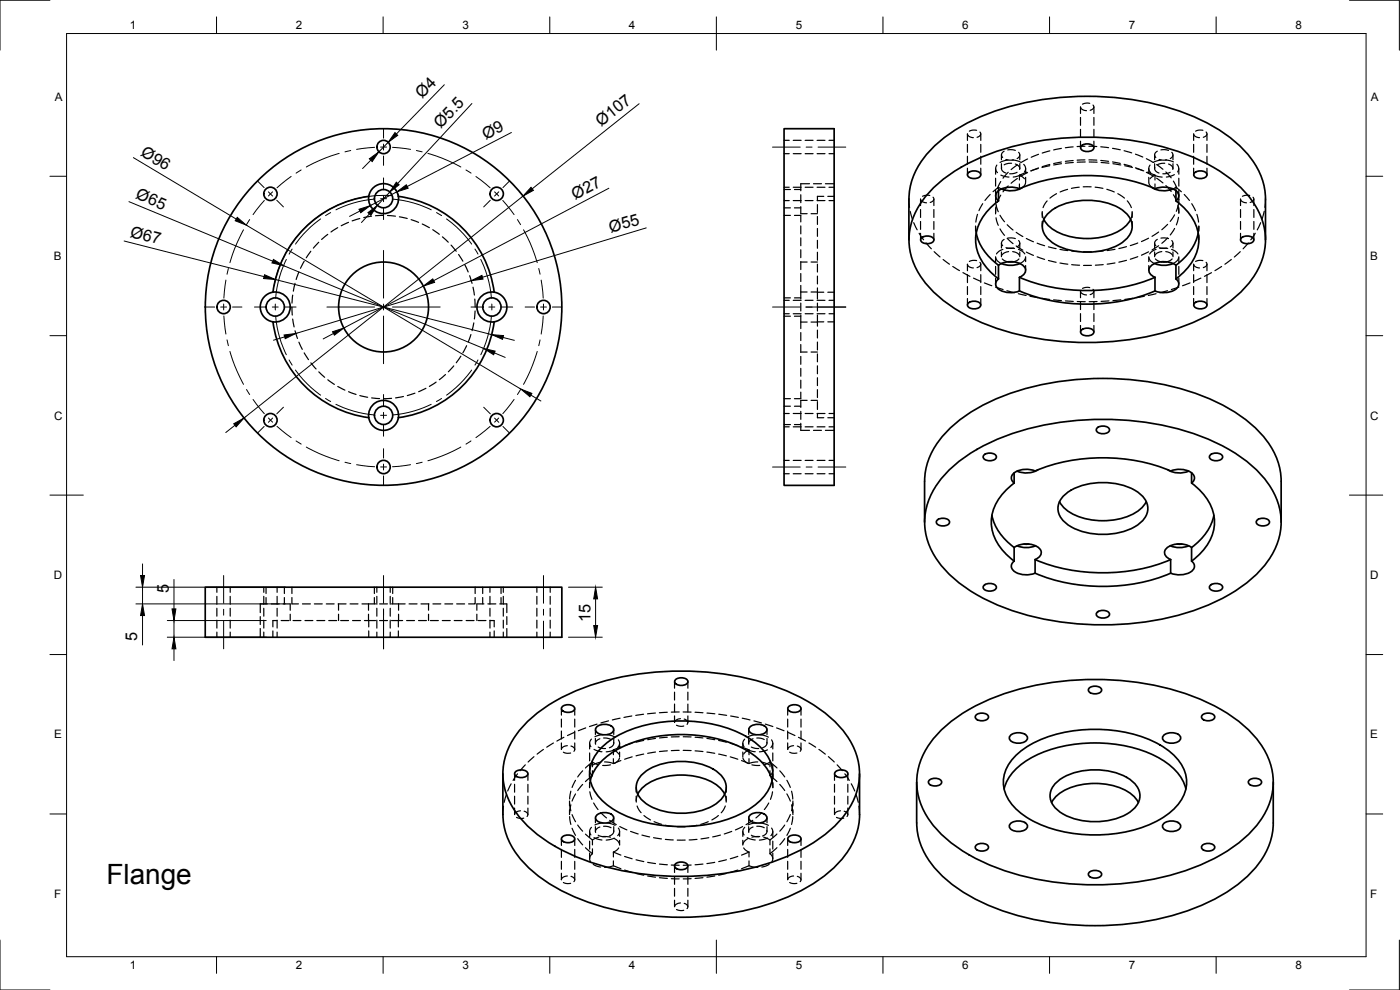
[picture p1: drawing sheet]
<svg xmlns="http://www.w3.org/2000/svg" width="420mm" height="297mm" viewBox="0 0 420 297" stroke-linecap="round" stroke-linejoin="round" font-family="sans-serif">
<defs><g id="words">
<text font-size="8.4" x="31.9" y="265.2">Flange</text>
<g font-size="4.9">
<text x="126.7" y="29.9" transform="rotate(-46 126.7 29.9)">Ø4</text>
<text x="132.3" y="38.7" transform="rotate(-47 132.3 38.7)">Ø5.5</text>
<text x="145.8" y="41.9" transform="rotate(-27 145.8 41.9)">Ø9</text>
<text x="180.4" y="38.1" transform="rotate(-39 180.4 38.1)">Ø107</text>
<text x="42" y="46.6" transform="rotate(31 42 46.6)">Ø96</text>
<text x="40.5" y="59.5" transform="rotate(23 40.5 59.5)">Ø65</text>
<text x="172.7" y="59.9" transform="rotate(-28 172.7 59.9)">Ø27</text>
<text x="38.9" y="71" transform="rotate(14 38.9 71)">Ø67</text>
<text x="183.4" y="69.9" transform="rotate(-17 183.4 69.9)">Ø55</text>
<text x="50.7" y="177.9" transform="rotate(-90 50.7 177.9)">5</text>
<text x="177.2" y="186.6" transform="rotate(-90 177.2 186.6)">15</text>
<text x="41.2" y="192.2" transform="rotate(-90 41.2 192.2)">5</text>
</g>
<g font-size="3.5">
<text x="39" y="8.8">1</text>
<text x="88.8" y="8.8">2</text>
<text x="138.8" y="8.8">3</text>
<text x="188.7" y="8.8">4</text>
<text x="238.8" y="8.8">5</text>
<text x="288.7" y="8.8">6</text>
<text x="338.8" y="8.8">7</text>
<text x="388.8" y="8.8">8</text>
<text x="16.4" y="30.2">A</text>
<text x="411.4" y="30.2">A</text>
<text x="16.2" y="78">B</text>
<text x="411.2" y="78">B</text>
<text x="16.2" y="125.9">C</text>
<text x="411.2" y="125.9">C</text>
<text x="16.2" y="173.7">D</text>
<text x="411.2" y="173.7">D</text>
<text x="16.2" y="221.6">E</text>
<text x="411.2" y="221.6">E</text>
<text x="16.2" y="269.4">F</text>
<text x="411.2" y="269.4">F</text>
<text x="39" y="290.8">1</text>
<text x="88.8" y="290.8">2</text>
<text x="138.8" y="290.8">3</text>
<text x="188.7" y="290.8">4</text>
<text x="238.8" y="290.8">5</text>
<text x="288.7" y="290.8">6</text>
<text x="338.8" y="290.8">7</text>
<text x="388.8" y="290.8">8</text>
</g>
</g></defs>
<!-- layer: Hidden -->
<g fill="none" stroke="#000" stroke-width=".36">
<path d="M293.1 39.1l-1.2-.1-1 .4M294.1 39.6a.99 .99 0 0 1 .1 1.1 .99 .99 0 0 1-1 .5M324.3 32.1v1.9M324.3 35.2v2.4M324.3 38.8v2.4M324.3 32.1a1.7 1.7 0 0 0 1.8 1.1M327 31l-.8-.1-1.3 .3M328 31.5a.97 .97 0 0 1 .1 1.1 .97 .97 0 0 1-.9 .5M328.3 32.1v1.9M328.3 35.2v2.4M328.3 38.8v2.4M361 39.1l-1.2-.1-1 .4"/>
<path d="M362 39.6a.98 .98 0 0 1 .1 1.1 .98 .98 0 0 1-1 .5M235.3 56.9h1.9M235.3 56.2h1.6M235.3 46.1h1.6M235.3 42.1h1.6M238.1 56.2h2.3M238.1 46.1h2.3M238.1 42.1h2.3M238.4 56.9h1.9M240.3 58.4v2.4M241.6 56.2h2.4M241.6 46.1h2.4"/>
<path d="M241.6 42.1h2.4M243 55.1h-2.7v2.1M244.1 55.1h2.4M245.2 56.2h2.4M245.2 46.1h2.4M245.2 42.1h2.4M247.2 58.9h-1.9v1.3M247.7 55.1h2.6M248.4 58.9h1.9M248.8 56.2h1.5M248.8 46.1h1.5M248.8 42.1h1.5"/>
<path d="M272.8 59.7l.2 2.5M276.3 59.7v2M276.3 59.8a1.7 1.7 0 0 0 1.8 1.1M279 58.7l-.8-.1-1.3 .3M280 59.2a.97 .97 0 0 1 .1 1 .97 .97 0 0 1-.9 .5M280.3 59.7v2M290.3 40.2a1.65 1.65 0 0 0 1.8 1.1M290.3 40.2v1.9M290.3 43.3v2.4M290.3 46.9v2.4M290.3 50.5v1.9M294.3 40.2v1.9"/>
<path d="M294.3 43.3v2.4M294.3 46.9v2.4M294.3 50.5v1.9M297.2 58.3l-1.6 1.8M298.8 50.6v1.7M298.8 53.5v2.3M298.8 57v1.7M298.8 59.7v1.5M299 57.7l-.2 2.4M299.2 49.5a1.65 1.65 0 0 0 .2 2.3M299.7 56.2l-1.7 1.3M299.7 56.2l.8 .5"/>
<path d="M299.7 56.2v1M300.3 54.5l-1 2.1M300.3 58.6l-1 2.1M300.4 52.5l2.4 .6M300.5 46.5v1.4M300.5 49.1v1.5M300.6 50.3a1.42 1.42 0 0 0 1.3 1.6M301.3 45.4a1.13 1.13 0 0 0-.4 1.9M301.9 47.8l2.3 .2M302.4 45l1.1-.1 1.2 .2M302.5 48l-2.4 .7M302.6 51.7l-1.6 1.8"/>
<path d="M302.6 55.8l-1.6 1.8M303.6 49h-1l-1.3 .5M303.8 48l2.4 .6M304.7 49.2a1.42 1.42 0 0 1 1.3 1.6M305.2 51.7l-1.2 .4h-1M305.3 49.5l-1.9 1.4M305.3 53.6l-1.9 1.4M305.7 45.7a1.11 1.11 0 0 1-.5 1.9M305.9 52.6l1.5 1M305.9 52.6v1.4M305.9 55.2v1.4M306 46.5v1.4"/>
<path d="M306 49.1v1.5M306.5 52.4l-2.4 .7M307.2 49.3a1.62 1.62 0 0 1 .2 2.3M307.8 54.8l-.2 .6-.8 .9M307.8 50.6v1.4M307.8 53.2v1.5M308.2 51.7l-2.3 .9M308.4 47.7l-2.1 1.1M308.4 51.8l-2.1 1.1M311.6 50.6l-2.3 .7M311.7 46.3l-2.2 .9M311.7 50.4l-2.2 .9"/>
<path d="M315 49.7l-2.3 .6M315.1 45.3l-2.3 .6M315.1 49.3l-2.3 .7M317.1 58.1l-2 1.3M318.5 44.5l-2.3 .5M318.5 48.6l-2.3 .5M318.6 49.1l-2.4 .4M320.4 56.8l-2.2 .8M322.1 44.1l-2.4 .2M322.1 48.2l-2.4 .2M322.1 48.8l-2.4 .2M323.9 56.2l-2.4 .3"/>
<path d="M324.3 42.4v1.9M325.1 56.1h2.4M325.6 43.9l-2.3 .1M325.6 48l-2.3 .1M325.7 48.6l-2.4 .1M326.8 43.9l2.4 .1M326.8 48l2.4 .1M326.9 48.6l2.4 .1M328.3 42.4v1.9M328.7 56.2l2.3 .3M330.3 44.1l2.4 .2M330.3 48.1l2.4 .3"/>
<path d="M330.5 48.8l2.3 .2M332.2 56.8l2.2 .8M333.9 44.5l2.3 .4M333.9 48.6l2.3 .4M334 49.1l2.4 .4M335.5 58.1l2 1.3M337.4 45.2l2.2 .7M337.4 49.3l2.2 .7M337.5 49.7l2.4 .6M340.8 46.3l2.2 .8M340.8 50.3l2.2 .9M341 50.6l2.3 .7"/>
<path d="M344 47.6l2.1 1.2 2.4-.8M344 51.7l2.1 1.1M344.4 51.7l2.2 .9M344.8 50.6v1.4M344.8 53.2v1.5M344.8 54.8l.1 .6 .9 .9M345.1 49.5a1.6 1.6 0 0 0 .2 2.3M346.4 52.5l2.4 .6M346.5 46.5v1.4M346.5 49.1v1.5M346.6 50.3a1.43 1.43 0 0 0 1.2 1.6M346.6 52.6l-1.5 1"/>
<path d="M346.6 52.6v1.4M346.6 55.2v1.4M347.1 49.4l1.9 1.4M347.1 53.5l1.9 1.4M347.3 45.4a1.11 1.11 0 0 0-.4 1.9M347.9 47.8l2.2 .2M348.4 45l1.1-.1 1.2 .2M349.6 49h-1l-1.3 .5M349.7 48l2.5 .6M349.9 51.6l1.6 1.8M349.9 55.7l1.6 1.8M350.7 49.2a1.42 1.42 0 0 1 1.3 1.6"/>
<path d="M351.2 51.7l-1.2 .4h-1M351.7 45.7a1.13 1.13 0 0 1-.5 1.9M352 46.5v1.4M352 49.1v1.5M352.1 54.3l1.1 2.2M352.1 58.4l1.1 2.1M352.4 52.4l-2.4 .7M352.9 56.2l1.6 1.3M352.9 56.2l-.9 .5M352.9 56.2v1M353.2 49.3a1.68 1.68 0 0 1 .2 2.3M353.5 57.6l.3 2.3"/>
<path d="M353.8 50.6v1.7M353.8 53.5v2.3M353.8 57v1.7M353.8 59.7v1.5M355.4 58.3l1.6 1.8M358.2 40.2v1.9M358.2 43.3v2.4M358.2 46.9v2.4M358.2 50.5v1.9M358.2 40.2a1.65 1.65 0 0 0 1.8 1.1M362.2 40.2v1.9M362.2 43.3v2.4"/>
<path d="M362.2 46.9v2.4M362.2 50.5v1.9M372.3 59.8a1.7 1.7 0 0 0 1.8 1.1M372.3 59.7v2M375.1 58.7l-.9-.1-1.3 .3M376 59.2a.98 .98 0 0 1 .1 1 .98 .98 0 0 1-.9 .5M376.3 59.7v2M379.8 59.7l-.2 2.5M91.3 78.4l-1.1 2.1M93.3 75.4l-1.4 2M95.7 72.7l-1.7 1.8M98.4 70.3l-1.9 1.5"/>
<path d="M101.3 68.3l-2 1.3M104.6 66.7l-2.2 1M108 65.6l-2.3 .7M111.5 64.9l-2.3 .4M115.1 64.6l-2.4 .1M116.3 64.7l2.4 .2M119.9 65.1l2.3 .5M123.4 65.9l2.2 .8M126.7 67.2l2.2 1.1M129.9 68.9l1.9 1.4M132.8 71.1l1.7 1.6M135.4 73.5l1.5 1.9"/>
<path d="M137.6 76.4l1.3 2M139.5 79.4l1 2.2M235.3 64.6h1.9M235.3 62.4h1.9M235.3 60.2h1.6M238.1 60.2h2.3M238.4 64.6h1.9v2M238.4 62.4h1.9M240.3 67.8v2.4M240.3 71.4v2.3M240.3 74.9v2.4M240.3 78.5v2.4"/>
<path d="M240.3 62v2.1h1.9M240.3 78.6h1.9M241.6 60.2h2.4M243.4 78.6h1.9M243.4 64.1h1.9M245.2 60.2h2.4M245.3 79.3v2.3M245.3 75.7v2.4M245.3 72.1v2.4M245.3 68.5v2.4M245.3 65v2.3M245.3 61.4v2.4"/>
<path d="M248.8 60.2h1.5M273.2 63.4l.6 2.3M274.2 66.8l1.1 2.1M275.8 70l1.4 2M276.3 62.9v2.3M276.3 66.4v2.4M276.3 70v2M277.9 72.9l1.6 1.8M280.3 62.9v2.3M280.3 66.4v2.4M280.3 70v2M280.4 75.5l1.7 1.6"/>
<path d="M283 77.9l1.9 1.4M285.9 80l2.1 1.2M290.3 79.3a1.65 1.65 0 0 0 1.8 1.1M290.3 79.3v1.9M292.8 67.8l.2 2.1M292.8 67.9v1.4M292.8 70.5v1.5M293.1 78.2l-1.2-.1-1 .4M293.4 64.3l-.5 2.3M294.1 78.7a.99 .99 0 0 1 .1 1.1 .99 .99 0 0 1-1 .5M294.3 79.3v1.9M294.9 61.1l-1.1 2.1"/>
<path d="M298.8 62.3v1.5M298.8 77v1.7M298.8 79.9v2.4M298.8 77.3l.6 1 1.1 .8M298.9 61.3l.7 2.2M298.9 65.3l.7 2.3M299 61.8l-.2 2.4M300.1 64.6l1.4 1.9M300.1 68.7l1.4 1.9M300.5 72.9v1.5M300.5 75.6v1.4M300.8 77.7l.5 .5 1.3 .4"/>
<path d="M301 74.8l-1.2 .6-.7 .8M301.3 71.8a1.15 1.15 0 0 0-.4 1.9M301.9 74.3l1.2 .2h1.1M302.1 74.5h2.4M302.3 67.4l1.7 1.6M302.3 71.5l1.7 1.6M302.4 71.4l2.3 .2M302.7 75.5l-1.4 .4-.6 .7M303.9 75.5l1.3 .4 .7 .7M305 69.7l2 1.3M305 73.8l2 1.3M305.6 74.8l1.1 .6 .9 .8"/>
<path d="M305.7 72.2a1.11 1.11 0 0 1-.5 1.9M305.8 77.7l-.6 .5-1.2 .4M306 72.9v1.5M306 75.6v1.4M307.8 77.3l-.6 1-1.1 .8M307.8 77v1.5M307.8 79.7v1.4M308 71.6l2.2 .9M308 75.6l2.2 1M311.3 73l2.2 .7M311.3 77.1l2.2 .7M312.8 63.8v1.4"/>
<path d="M312.8 66.4v1.5M312.8 63.5l.1 1.2 .4 1.2M314.3 60.3l-1.3 2M314.6 74.1l2.3 .5M314.6 78.2l2.3 .5M318.1 74.8l2.4 .4M318.1 78.9l2.4 .4M321.6 75.3l2.4 .2M321.6 79.4l2.4 .2M325.2 75.5h2.4M327.6 79.6h-2.4M331.1 75.3l-2.4 .2"/>
<path d="M331.1 79.4l-2.4 .2M334.6 74.8l-2.3 .4M334.6 78.9l-2.3 .4M338.1 74l-2.3 .6M338.1 78.1l-2.3 .6M338.3 60.3l1.2 2M339.8 63.5l-.1 1.2-.4 1.1M339.8 63.8v1.4M339.8 66.4v1.5M341.5 72.9l-2.3 .8M341.5 77l-2.3 .8M344.7 71.5l-2.1 1"/>
<path d="M344.7 75.6l-2.1 1M344.8 77v1.5M344.8 79.7v1.4M344.8 77.3l.5 1 1.2 .8M346.5 72.9v1.5M346.5 75.6v1.4M346.8 77.7l.5 .5 1.3 .4M346.9 74.8l-1.1 .6-.8 .8M347.3 71.8a1.12 1.12 0 0 0-.4 1.9M347.7 69.6l-2 1.3M347.7 73.7l-2 1.3M347.9 74.3l1.1 .2h1.1"/>
<path d="M348.1 74.5h2.4M348.4 71.4l2.3 .2M348.7 75.5l-1.4 .4-.7 .7M349.9 75.5l1.3 .4 .7 .7M350.4 67.3l-1.7 1.6M350.4 71.4l-1.7 1.6M351.6 74.8l1.1 .6 .8 .8M351.7 72.2a1.13 1.13 0 0 1-.5 1.9M351.8 77.7l-.6 .5-1.2 .4M352 72.9v1.5M352 75.6v1.4M352.5 64.5l-1.3 1.9"/>
<path d="M352.5 68.5l-1.3 2M353.5 61.7l.3 2.3M353.7 61.1l-.7 2.3M353.7 65.2l-.7 2.3M353.7 77.3l-.5 1-1.2 .8M353.8 62.3v1.5M353.8 77v1.7M353.8 79.9v2.4M357.7 61.1l1.1 2.1M358.2 79.3v1.9M358.2 79.3a1.65 1.65 0 0 0 1.8 1.1M359.2 64.3l.5 2.3"/>
<path d="M359.8 67.8l-.2 2.1M359.8 67.9v1.4M359.8 70.5v1.5M361 78.2l-1.2-.1-1 .4M362 78.7a.98 .98 0 0 1 .1 1.1 .98 .98 0 0 1-1 .5M362.2 79.3v1.9M366.6 80l-2 1.2M369.5 77.9l-1.9 1.4M372.2 75.5l-1.8 1.6M372.3 62.9v2.3M372.3 66.4v2.4M372.3 70v2"/>
<path d="M374.6 72.9l-1.5 1.8M376.3 62.9v2.3M376.3 66.4v2.4M376.3 70v2M376.7 70l-1.3 2M378.4 66.8l-1.1 2.2M379.4 63.4l-.6 2.3M87.6 92.1l.1 2.4M87.8 88.5l-.2 2.4M87.8 95.7l.5 2.4M88.5 85l-.5 2.4M88.5 99.3l.8 2.2"/>
<path d="M89.7 81.6l-.8 2.3M140.9 82.7l.8 2.3M142 86.2l.4 2.3M142.2 96.9l-.5 2.3M142.5 89.7l.1 2.4M142.6 93.3l-.2 2.4M235.3 94.9h1.9M235.3 89.4h1.9M235.3 94.1h1.6M235.3 90.1h1.6M238.1 94.1h2.3M238.1 90.1h2.3"/>
<path d="M238.4 94.9h1.9M238.4 89.4h1.9M240.3 96.6v2M240.3 99.8v2.4M240.3 82.1v2.4M240.3 85.6v2M240.3 94.5v2.1M240.3 90.9v2.4M240.3 87.6v2.1M240.3 87.6h1.9M240.3 96.6h1.9M241.6 94.1h2.4"/>
<path d="M241.6 90.1h2.4M243.4 87.6h1.9M243.4 96.6h1.9M245.2 94.1h2.4M245.2 90.1h2.4M245.3 99v2.4M245.3 82.8v2.4M245.3 87.7v2M245.3 90.9v2.4M245.3 94.5v2.1M245.3 86.4v1.3M245.3 96.6v1.3"/>
<path d="M245.3 87.7h1.9M245.3 96.6h1.9M248.4 87.7h1.9M248.4 96.6h1.9M248.8 94.1h1.5M248.8 90.1h1.5M289 81.8l2.1 1.1M290.3 82.4v2.4M290.3 86v2.4M290.3 89.6v1.9M292.2 83.4l2.1 1M294.3 82.4v2.4"/>
<path d="M294.3 86v2.4M294.3 89.6v1.9M295.4 84.9l2.2 .8M298.8 86.1l2.2 .8M298.8 83.5v1.7M302.2 87.2l2.3 .6M305.6 88.1l2.4 .6M309.1 88.9l2.4 .4M312.6 89.5l2.4 .3M316.2 90l2.4 .2M319.7 90.3l2.4 .1M323.3 90.5h2.4"/>
<path d="M324.3 87.4v1.9M324.3 90.5v2.4M324.3 94.1v2.4M324.3 97.6v2M324.3 87.4a1.72 1.72 0 0 0 1.8 1.1M327 86.3l-.8-.1-1.3 .3M328 86.8a.97 .97 0 0 1 .1 1.1 .97 .97 0 0 1-.9 .5M328.3 87.4v1.9M328.3 90.5v2.4M328.3 94.1v2.4M328.3 97.6v2M329.2 90.5h-2.3"/>
<path d="M332.8 90.3l-2.3 .1M336.4 90l-2.4 .2M339.9 89.5l-2.3 .3M343.5 88.9l-2.4 .4M346.9 88.1l-2.3 .6M350.4 87.2l-2.3 .6M353.8 83.5v1.7M353.8 86.1l-2.3 .8M357.1 84.9l-2.2 .8M358.2 82.4v2.4M358.2 86v2.4M358.2 89.6v1.9"/>
<path d="M360.4 83.4l-2.2 1M362.2 82.4v2.4M362.2 86v2.4M362.2 89.6v1.9M363.6 81.8l-2.1 1.1M89.7 102.7l1 2.1M91.3 105.9l1.3 2M93.3 108.9l1.5 1.8M95.7 111.6l1.7 1.6M98.4 113.9l2 1.4M101.4 116l2.1 1.1M104.6 117.5l2.2 .8"/>
<path d="M108 118.7l2.3 .5M111.5 119.4l2.4 .2M117.5 119.5l-2.4 .1M121.1 119l-2.4 .4M124.5 118l-2.3 .7M127.8 116.5l-2.2 1M130.9 114.6l-2 1.3M133.7 112.4l-1.9 1.5M136.2 109.8l-1.6 1.8M138.3 106.9l-1.4 1.9M140 103.7l-1.1 2.2M141.3 100.4l-.8 2.2"/>
<path d="M235.3 119.6h1.9M240.3 103.4v2.4M240.3 106.9v2.4M240.3 110.5v2.4M240.3 114.1v2.4M240.3 117.7v1.9h-1.9M240.3 105.6h1.9M243.4 105.6h1.9M245.3 116.9v2.4M245.3 113.3v2.4M245.3 109.8v2.3M245.3 106.2v2.4"/>
<path d="M245.3 102.6v2.4M235.3 127.4h1.9M235.3 121.9h1.9M235.3 138.1h1.6M235.3 128.1h1.6M235.3 124.1h1.6M238.1 138.1h2.3M238.1 128.1h2.3M238.1 124.1h2.3M238.4 127.4h1.9M238.4 121.9h1.9M240.3 127v2.1h2.7"/>
<path d="M240.3 123.4v2.4M241.6 138.1h2.4M241.6 128.1h2.4M241.6 124.1h2.4M242.2 120.1h-1.9v2.1M243.4 120.1h1.9M244.1 129.1h2.4M245.2 138.1h2.4M245.2 128.1h2.4M245.2 124.1h2.4M245.3 124v1.3h1.9M245.3 120.5v2.4"/>
<path d="M247.7 129.1h2.6M248.4 125.3h1.9M248.8 138.1h1.5M248.8 128.1h1.5M248.8 124.1h1.5M235.3 142.1h1.6M238.1 142.1h2.3M241.6 142.1h2.4M245.2 142.1h2.4M248.8 142.1h1.5M65.1 176.2v1.5M65.1 178.9v2.4"/>
<path d="M69.1 176.2v1.5M69.1 178.9v2.4M79.2 176.2v1.5M79.2 178.9v2.4M79.8 176.2v1.9M79.8 179.3v1.9M83.2 176.2v1.5M83.2 178.9v2.4M85.3 176.2v1.9M85.3 179.3v1.9M87.6 179.3v1.9h2M87.6 176.2v1.9"/>
<path d="M112.4 176.2v1.9M112.4 179.3v1.9M113.1 176.2v1.5M113.1 178.9v2.4M117.1 176.2v1.5M117.1 178.9v2.4M117.9 176.2v1.9M117.9 179.3v1.9M142.6 179.3v1.9h-2M142.6 176.2v1.9M144.9 176.2v1.9M144.9 179.3v1.9"/>
<path d="M147 176.2v1.5M147 178.9v2.4M150.4 176.2v1.9M150.4 179.3v1.9M151 176.2v1.5M151 178.9v2.4M161.1 176.2v1.5M161.1 178.9v2.4M165.1 176.2v1.5M165.1 178.9v2.4M65.1 182.5v2.4M65.1 186.1v2.4"/>
<path d="M65.1 189.7v1.5M69.1 182.5v2.4M69.1 186.1v2.4M69.1 189.7v1.5M78.1 185v2.4M78.1 188.6v2.6M79.2 182.5v2.4M79.2 186.1v2.4M79.2 189.7v1.5M80.2 181.2h-2.1v2.6M81.4 181.2h2.4M81.9 189.3v1.9"/>
<path d="M83.2 182.5v2.4M83.2 186.1v2.4M83.2 189.7v1.5M83.2 186.2h-1.3v1.9M84.4 186.2h2.3M85 181.2h2.1v1.9M87.1 184.3v1.9M87.9 186.2h2.4M90.8 181.2h2.4M91.5 186.2h2.4M94.3 181.2h2.4M95.1 186.2h2.4"/>
<path d="M97.9 181.2h2.4M98.7 186.2h2.3M101.5 181.2h2.4M101.6 181.2v1.9M101.6 184.3v1.9M102.2 186.2h2.4M105.1 181.2h2.3M105.8 186.2h2.4M108.6 181.2h2M109.4 186.2h1.3M110.6 181.2h2.1M110.6 181.2v1.9"/>
<path d="M110.6 184.3v1.9M110.7 186.2h2M110.7 186.2v1.9M110.7 189.3v1.9M113.1 182.5v2.4M113.1 186.1v2.4M113.1 189.7v1.5M113.9 181.2h2.4M113.9 186.2h2.4M117.1 182.5v2.4M117.1 186.1v2.4M117.1 189.7v1.5"/>
<path d="M117.5 181.2h2.1M117.5 186.2h2M119.5 186.2h1.3M119.5 186.2v1.9M119.5 189.3v1.9M119.6 181.2h2M119.6 181.2v1.9M119.6 184.3v1.9M122 186.2h2.4M122.8 181.2h2.4M125.6 186.2h2.4M126.3 181.2h2.4"/>
<path d="M128.6 181.2v1.9M128.6 184.3v1.9M129.2 186.2h2.4M129.9 181.2h2.4M132.7 186.2h2.4M133.5 181.2h2.4M136.3 186.2h2.4M137.1 181.2h2.3M139.9 186.2h2.4M143.1 184.3v1.9M143.5 186.2h2.3M145.2 181.2h-2.1v1.9"/>
<path d="M146.4 181.2h2.4M147 186.2h1.3v1.9M147 182.5v2.4M147 186.1v2.4M147 189.7v1.5M148.3 189.3v1.9M150 181.2h2.1v2.6M151 182.5v2.4M151 186.1v2.4M151 189.7v1.5M152.1 185v2.4M152.1 188.6v2.6"/>
<path d="M161.1 182.5v2.4M161.1 186.1v2.4M161.1 189.7v1.5M165.1 182.5v2.4M165.1 186.1v2.4M165.1 189.7v1.5M168.5 212.6v2M168.5 215.8v2.4M168.5 219.3v2.4M172.5 219.7l-2.2 1M172.5 212.6v2M172.5 215.8v2.4"/>
<path d="M172.5 219.3v2.4M175.8 218.4l-2.2 .9M178.7 218.9v1.5M179.2 217.3l-2.3 .7M182.6 216.3l-2.3 .6M184.2 218.9v1.5M186.1 215.5l-2.3 .5M189.6 214.8l-2.3 .5M193.1 214.3l-2.3 .3M196.7 213.9l-2.4 .3M200.3 213.7l-2.4 .2M202.4 204.5v2"/>
<path d="M202.4 207.7v2.3M202.4 211.3v2.3M202.4 214.8v2M203 217.6l1.4 .3 .8-.1M203.8 213.6l-2.3 .1M204.2 215.6a1.77 1.77 0 0 0-1.8 1.1M205 213.6l2.4 .1M205.3 215.8a.97 .97 0 0 1 1 .5 .97 .97 0 0 1-.1 1M206.4 204.5v2M206.4 207.7v2.3M206.4 211.3v2.3M206.4 214.8v2"/>
<path d="M208.6 213.7l2.4 .2M212.2 213.9l2.3 .3M215.7 214.3l2.4 .3M219.3 214.8l2.3 .5M222.8 215.5l2.3 .5M224.7 218.9v1.5M226.3 216.3l2.2 .6M229.7 217.3l2.2 .7M230.2 218.9v1.5M233.1 218.4l2.2 .9M236.4 219.7l2.2 1M236.4 212.6v2"/>
<path d="M236.4 215.8v2.4M236.4 219.3v2.4M240.4 212.6v2M240.4 215.8v2.4M240.4 219.3v2.4M151.9 238.4l-.6 2.3M153.4 235.2l-1 2.1M154.4 232.2v1.9M154.4 235.3v2.4M154.4 238.9v2.4M155.3 232.2l-1.3 2M157.6 229.5l-1.5 1.8"/>
<path d="M158.4 232.2v1.9M158.4 235.3v2.4M158.4 238.9v2.4M160.3 227l-1.8 1.6M163.1 224.9l-1.9 1.4M166.1 222.9l-2 1.3M168.5 222.9v2M169.1 225.7l1 .3 1.2-.1M169.2 221.2l-2.1 1.1M170.3 223.7a1.7 1.7 0 0 0-1.8 1.1M171.3 237.4l-.3 2.3M171.4 223.8a.99 .99 0 0 1 .9 .6 .99 .99 0 0 1-.1 1"/>
<path d="M172.5 222.9v2M172.7 238.2l-1 2.2M172.7 234.1l-1 2.2M174.9 235.4l-1.5 1.8M174.9 231.3l-1.5 1.8M176.9 232.2v1.4M176.9 234.8v1.4M177 223v1.7M177 225.9v2.4M177 229.5v1.7M177 237.6l.7 2.2M177.2 234.2l-.3 2.2"/>
<path d="M177.2 230.3a1.74 1.74 0 0 0 .6 2.4M177.5 221.8a1.62 1.62 0 0 0-.2 2.2M177.8 232.7l-2.1 1.8M177.8 228.6l-2.1 1.8M177.8 228.6l1.9 .9M177.8 228.6v1.5M177.8 231.3v1.4M178.3 224.8l2.4 .8M178.7 221.6v1.4M179.5 224.1l1.2 .4 1 .1M180 221.7a1.47 1.47 0 0 0-1.2 1.6M180.3 228.7l-2.3 .8"/>
<path d="M181 220.4l-2.5 .6M181.1 221.4l1.1 .1 1.2 .4M181.4 228.6l2.7 .5M182.2 220.5l2.4 .7M183.2 229.5l-2.3 .2M184.1 225l.9 .5 .7 .8M184.1 225v1.4M184.1 227.6v1.5M184.1 222.7a1.46 1.46 0 0 1-1.2 1.7M184.2 221.6v1.4M184.4 225l-2.5 .6M185.6 222a1.62 1.62 0 0 1-.2 2.3"/>
<path d="M185.9 227.4l-.5 1-1.1 .7M185.9 223v1.5M185.9 225.6v1.5M186.3 228.2l-2.2 .9M186.3 224.1l-2.2 .9M189.7 227.1l-2.2 .7M189.7 223l-2.2 .7M190.9 236.2v1.5M190.9 238.9v1.4M191.4 238.3l-.4 1.2-.1 1.2M193.2 226.3l-2.3 .5M193.2 222.2l-2.3 .5"/>
<path d="M196.7 225.6l-2.3 .4M196.7 221.6l-2.3 .3M200.3 225.3l-2.4 .2M200.3 221.2l-2.4 .2M203.8 225.1l-2.3 .1M203.8 221.1h-2.3M205 225.1l2.4 .1M205 221.1h2.4M208.6 225.3l2.4 .2M208.6 221.2l2.4 .2M212.2 225.6l2.3 .4M212.2 221.6l2.3 .3"/>
<path d="M215.7 226.3l2.3 .5M215.7 222.2l2.3 .5M217.5 238.3l.4 1.2v1.2M218 236.2v1.5M218 238.9v1.4M219.2 227.1l2.2 .7M219.2 223l2.2 .7M222.5 228.2l2.3 .9M222.5 224.1l2.3 .9M222.9 223v1.5M222.9 225.6v1.5M222.9 227.4l.6 1 1 .7"/>
<path d="M223.5 221.8a1.6 1.6 0 0 0-.2 2.2M224.2 224.8l2.5 .8M224.7 221.6v1.4M224.8 225l-.9 .5-.7 .8M224.8 225v1.4M224.8 227.6v1.5M225.5 224.1l1.2 .4 1 .1M225.7 229.5l2.3 .2M226 221.7a1.47 1.47 0 0 0-1.3 1.6M226.9 220.4l-2.4 .6M227.1 221.4l1 .1 1.3 .4M227.4 228.6l-2.6 .5"/>
<path d="M228.2 220.5l2.4 .7M228.6 228.7l2.2 .8M230.1 222.7a1.46 1.46 0 0 1-1.2 1.7M230.2 221.6v1.4M230.3 225l-2.4 .6M231.1 228.6l2.1 1.8M231.1 232.7l2.1 1.8M231.1 228.6l-1.9 .9M231.1 228.6v1.5M231.1 231.3v1.4M231.6 222a1.65 1.65 0 0 1-.2 2.3M231.7 230.3a1.76 1.76 0 0 1-.6 2.4"/>
<path d="M231.7 234.2l.2 2.2M231.8 237.6l-.6 2.2M231.9 223v1.7M231.9 225.9v2.4M231.9 229.5v1.7M231.9 232.2v1.4M231.9 234.8v1.4M234 231.3l1.5 1.8M234 235.4l1.5 1.8M236.2 234.1l1 2.1M236.2 238.2l1 2.2M236.4 222.9v2"/>
<path d="M237 225.7l1 .3 1.2-.1M237.6 237.4l.3 2.3M238.2 223.7a1.65 1.65 0 0 0-1.8 1.1M239.3 223.8a.98 .98 0 0 1 .9 .6 .98 .98 0 0 1-.1 1M239.6 221.2l2.1 1.1M240.4 222.9v2M242.8 222.9l2 1.3M245.8 224.9l1.9 1.4M248.6 227l1.8 1.6M250.4 232.2v1.9M250.4 235.3v2.4M250.4 238.9v2.4"/>
<path d="M251.2 229.5l1.6 1.7M253.5 232.2l1.4 2M254.4 232.2v1.9M254.4 235.3v2.4M254.4 238.9v2.4M255.5 235.2l1 2.1M256.9 238.4l.7 2.3M151.1 241.9l-.2 2.5M154.4 242.5v1.9M155 245.2l1.4 .4 .8-.1M156.2 243.3a1.7 1.7 0 0 0-1.8 1.1M157.3 243.4a.98 .98 0 0 1 1 .5 .98 .98 0 0 1-.1 1.1"/>
<path d="M158.4 242.5v1.9M168.5 251.7v2M168.5 254.9v2.3M168.5 258.4v2.4M170.9 240.3v1.5M170.9 243v1.4M171 245l.3 2.4M171 240.9l.3 2.4M171.3 241.5l-.3 2.3M171.7 248.5l1 2.1M171.7 244.4l1 2.2M172.5 251.7v2"/>
<path d="M172.5 254.9v2.3M172.5 258.4v2.4M173.4 251.6l1.5 1.9M173.4 247.6l1.5 1.8M175.7 254.3l2.1 1.8M175.7 250.3l2.1 1.7M177 249.5v1.7M177 252.4v2.4M177 256v1.7M177.5 248.2a1.65 1.65 0 0 0-.2 2.3M177.8 256.1a1.74 1.74 0 0 0-.6 2.4M177.8 252v1.5"/>
<path d="M177.8 254.7v1.4M178 259.3l2.3 .8M178.2 240.9l1.3 2M178.3 251.3l2.4 .7M178.7 245.4v1.5M178.7 248v1.5M179.5 250.6l1.2 .4 1 .1M179.7 251.2l-1.9 .8M180 248.1a1.46 1.46 0 0 0-1.2 1.7M180.3 243.8l1.7 1.6M180.8 251l2.4 .2M181 246.9l-2.5 .6"/>
<path d="M181.1 247.9l1.5 .1 .8 .4M182.2 246.9l2.4 .7M183 246.1l2 1.3M184.1 259.8l2.2 .9M184.1 255.7l2.2 .9M184.1 259.8l-2.6 .5M184.1 255.7v1.4M184.1 258.3v1.5M184.1 249.2a1.46 1.46 0 0 1-1.2 1.6M184.2 245.4v1.5M184.2 248v1.5M184.3 251.6l1.1 .7 .5 1"/>
<path d="M184.4 251.5l-2.5 .6M185.6 248.5a1.6 1.6 0 0 1-.2 2.2M185.7 254.4l-.7 .8-.9 .5M185.9 249.5v1.4M185.9 252.1v1.5M186 248l2.2 1M187.5 257l2.2 .7M189.3 249.5l2.2 .7M190.9 258l2.3 .5M191.2 241.8l1.2 2M192.7 250.6l2.3 .5M193.3 244.7l1.9 1.3"/>
<path d="M194.4 258.7l2.3 .4M196.1 251.3l2.4 .4M196.3 246.5l2.2 .8M197.9 259.3l2.4 .2M199.7 251.8l2.4 .2M199.7 247.6l2.4 .4M201.5 259.6h2.3M202.4 259.8v2M203.2 252.1h2.4M203.2 248.1h2.4M206.4 259.8v2M207.4 259.6h-2.4"/>
<path d="M209.2 247.6l-2.4 .4M209.2 251.8l-2.4 .2M211 259.3l-2.4 .2M212.6 246.5l-2.3 .8M212.7 251.3l-2.3 .4M214.5 258.7l-2.3 .4M215.6 244.7l-2 1.3M216.2 250.6l-2.3 .5M217.7 241.8l-1.2 2.1M218 258l-2.3 .5M219.6 249.5l-2.2 .7M221.4 256.9l-2.2 .8"/>
<path d="M222.9 248l-2.2 1M222.9 249.5v1.4M222.9 252.1v1.5M223.2 254.4l.7 .8 .9 .5M223.5 248.2a1.62 1.62 0 0 0-.2 2.3M224.2 251.3l2.5 .7M224.5 251.6l-1 .7-.6 1M224.7 245.4v1.5M224.7 248v1.5M224.8 259.8l-2.3 .9M224.8 255.7l-2.3 .9M224.8 259.8l2.6 .5"/>
<path d="M224.8 255.7v1.4M224.8 258.3v1.5M225.5 250.6l1.2 .4 1 .1M225.9 246.1l-2 1.3M226 248.1a1.46 1.46 0 0 0-1.3 1.7M226.9 246.9l-2.4 .6M227.1 247.9l1.5 .1 .8 .4M228 251l-2.3 .2M228.2 246.9l2.4 .7M228.6 243.8l-1.7 1.6M229.2 251.2l1.9 .8M230.1 249.2a1.46 1.46 0 0 1-1.2 1.6"/>
<path d="M230.2 245.4v1.5M230.2 248v1.5M230.3 251.5l-2.4 .6M230.7 240.9l-1.3 2M230.8 259.3l-2.2 .8M231.1 256.1a1.74 1.74 0 0 1 .6 2.4M231.1 252v1.5M231.1 254.7v1.4M231.6 248.5a1.63 1.63 0 0 1-.2 2.2M231.9 249.5v1.7M231.9 252.4v2.4M231.9 256v1.7"/>
<path d="M233.2 250.2l-2.1 1.8M233.2 254.3l-2.1 1.8M235.5 247.6l-1.5 1.8M235.5 251.6l-1.5 1.9M236.4 251.7v2M236.4 254.9v2.3M236.4 258.4v2.4M237.2 244.4l-1 2.2M237.2 248.5l-1 2.1M237.6 241.5l.3 2.3M237.9 240.9l-.3 2.4M237.9 245l-.3 2.4"/>
<path d="M238 240.3v1.5M238 243v1.4M240.4 251.7v2M240.4 254.9v2.3M240.4 258.4v2.4M250.4 242.5v1.9M251 245.2l1.4 .4 .8-.1M252.2 243.3a1.7 1.7 0 0 0-1.7 1.1M253.3 243.4a.97 .97 0 0 1 1 .5 .97 .97 0 0 1-.1 1.1M254.4 242.5v1.9M257.8 241.9l.2 2.5M168.5 262v1.9a1.7 1.7 0 0 1 1.8-1.1"/>
<path d="M169.1 264.8l1 .3 1.2-.1M171.4 262.9a.99 .99 0 0 1 .9 .6 .99 .99 0 0 1-.1 1M172.5 262v2M187.5 261.1l2.2 .7M190.9 262.1l2.3 .5M194.4 262.8l2.3 .4M197.9 263.3l2.4 .3M201.5 263.6l2.3 .1M202.4 270.1v1.9a1.75 1.75 0 0 1 1.8-1.1M202.4 263v2.3M202.4 266.5v2.4M203 272.9l1.4 .3 .8-.1"/>
<path d="M205.3 271a.97 .97 0 0 1 1 .5 .97 .97 0 0 1-.1 1.1M206.4 263v2.3M206.4 266.5v2.4M206.4 270.1v2M207.4 263.6l-2.4 .1M211 263.3l-2.4 .3M214.5 262.8l-2.3 .4M218 262.1l-2.3 .5M221.4 261.1l-2.2 .7M236.4 262v1.9a1.65 1.65 0 0 1 1.8-1.1M237 264.8l1 .3 1.2-.1M239.3 262.9a.98 .98 0 0 1 .9 .6 .98 .98 0 0 1-.1 1"/>
<path d="M240.4 262v2"/>
</g>
<!-- layer: Visible -->
<g fill="none" stroke="#000" stroke-width=".51">
<path d="M235.3 38.6h15v107h-15zM110.7 58.9a33.5 33.5 0 0 0-28.8 28.8M119.6 58.9a33.5 33.5 0 0 1 28.7 28.8M279.8 56.7a55 55 0 0 1 26.4-13.3 87.4 87.4 0 0 1 52.4 4 39.2 39.2 0 0 1 18.5 14.8 19.3 19.3 0 0 1-2.6 23.2 50 50 0 0 1-24.9 14.3 87.8 87.8 0 0 1-55.7-3.2 39.2 39.2 0 0 1-18.4-14.8 19.3 19.3 0 0 1 2.6-23.2zM290.6 51.9a2.63 2.63 0 0 1 3.7 .3 1.79 1.79 0 0 1-2.5 1.3 1.15 1.15 0 0 1-1.1-.4 1.15 1.15 0 0 1-.1-1.2zM299.7 57.2v3.1M306.8 56.3a7 7 0 0 1-6.3 .4M324.5 43.8a2.63 2.63 0 0 1 3.8 .3 1.79 1.79 0 0 1-2.5 1.3 1.15 1.15 0 0 1-1.2-.4 1.15 1.15 0 0 1-.1-1.2zM345.8 56.3a7 7 0 0 0 6.2 .4M352.9 57.2v3.1M358.5 51.9a2.63 2.63 0 0 1 3.7 .3 1.79 1.79 0 0 1-2.5 1.3 1.15 1.15 0 0 1-1.1-.4 1.15 1.15 0 0 1-.1-1.2zM272.8 72v-12.3a21.9 21.9 0 0 1 7.3-15.5 54.9 54.9 0 0 1 25.4-12.9 87.2 87.2 0 0 1 53.5 4 39.5 39.5 0 0 1 17.8 14.3 19.6 19.6 0 0 1 3 10.1v12.3"/>
<path d="M276.5 71.4a2.63 2.63 0 0 1 3.8 .4 1.79 1.79 0 0 1-2.5 1.3 1.15 1.15 0 0 1-1.2-.4 1.15 1.15 0 0 1-.1-1.3zM293 69.9a16 16 0 0 0 6.7 9.7M299.7 79.6v4.1M299.7 79.6a6.4 6.4 0 0 1 7.8 .6 2.03 2.03 0 0 1-1.5 3M299.7 60.3a15.3 15.3 0 0 0-6.9 11.7 14.8 14.8 0 0 0 6.9 11.7 1.87 1.87 0 0 0-.9 1.8 1.87 1.87 0 0 0 1.3 1.5 7.1 7.1 0 0 0 5.9 .3l-.1-4.1M300.5 79.1a7.3 7.3 0 0 0 5.6 0M302.6 78.5h1.4M313.3 65.8a12.7 12.7 0 0 0 10 5.6 18.1 18.1 0 0 0 14.9-4l1.1-1.6M314.7 63.9a19.5 19.5 0 0 1 17.4-3.1 10.2 10.2 0 0 1 7.5 5.7 6 6 0 0 1-3.8 6.9 20.7 20.7 0 0 1-20.2-.8 5.3 5.3 0 0 1-.9-8.7zM346.5 79.1a7.3 7.3 0 0 0 5.5 0M348.6 78.5h1.4M352.9 79.6v4.1"/>
<path d="M352.9 60.3a15.3 15.3 0 0 1 6.9 11.7 14.8 14.8 0 0 1-6.9 11.7 1.87 1.87 0 0 1 .9 1.8 1.87 1.87 0 0 1-1.3 1.5 7.1 7.1 0 0 1-5.9 .3v-4.1M352.9 60.3a1.87 1.87 0 0 0 .9-1.9 1.87 1.87 0 0 0-1.3-1.5 7.2 7.2 0 0 0-5.9-.3 54.2 54.2 0 0 0-40.6 0 6.3 6.3 0 0 0-6.9 1.2 1.72 1.72 0 0 0 .6 2.5M352.9 79.6a6.4 6.4 0 0 0-7.8 .6 2.03 2.03 0 0 0 1.5 3M359.6 69.9a16 16 0 0 1-6.7 9.7M372.5 71.4a2.63 2.63 0 0 1 3.8 .4 1.79 1.79 0 0 1-2.5 1.3 1.15 1.15 0 0 1-1.2-.4 1.15 1.15 0 0 1-.1-1.3zM81.9 96.6a33.5 33.5 0 0 0 28.8 28.7M148.3 96.6a33.5 33.5 0 0 1-28.7 28.7M290.6 91a2.63 2.63 0 0 1 3.7 .3 1.79 1.79 0 0 1-2.5 1.3 1.15 1.15 0 0 1-1.1-.4 1.15 1.15 0 0 1-.1-1.2zM306 87.3a54.2 54.2 0 0 0 40.6 0M306 83.2a54.2 54.2 0 0 0 40.6 0M324.5 99.1a2.63 2.63 0 0 1 3.8 .3 1.79 1.79 0 0 1-2.5 1.3 1.15 1.15 0 0 1-1.2-.4 1.15 1.15 0 0 1-.1-1.2zM358.5 91a2.63 2.63 0 0 1 3.7 .3 1.79 1.79 0 0 1-2.5 1.3 1.15 1.15 0 0 1-1.1-.4 1.15 1.15 0 0 1-.1-1.2z"/>
<path d="M295.3 136.6a2.63 2.63 0 0 1 3.7 .3 1.79 1.79 0 0 1-2.5 1.3 1.15 1.15 0 0 1-1.1-.4 1.15 1.15 0 0 1-.1-1.2zM329.2 128.5a2.63 2.63 0 0 1 3.8 .3 1.79 1.79 0 0 1-2.5 1.3 1.15 1.15 0 0 1-1.2-.4 1.15 1.15 0 0 1-.1-1.2zM363.2 136.6a2.63 2.63 0 0 1 3.7 .3 1.79 1.79 0 0 1-2.5 1.3 1.15 1.15 0 0 1-1.1-.4 1.15 1.15 0 0 1-.1-1.2zM277.5 144.4v12.3M277.5 144.4a21.9 21.9 0 0 1 7.3-15.6 54.8 54.8 0 0 1 25.4-12.8 87.1 87.1 0 0 1 53.5 4 39.5 39.5 0 0 1 17.8 14.2 19.6 19.6 0 0 1 3 10.2v12.3M281.2 156.1a2.63 2.63 0 0 1 3.8 .4 1.79 1.79 0 0 1-2.5 1.3 1.15 1.15 0 0 1-1.2-.4 1.15 1.15 0 0 1-.1-1.3zM284.5 141.4a54.9 54.9 0 0 1 26.4-13.3 87.4 87.4 0 0 1 52.4 4 39.2 39.2 0 0 1 18.5 14.8 19.3 19.3 0 0 1-2.6 23.2 50 50 0 0 1-24.9 14.3 87.7 87.7 0 0 1-55.7-3.2 39.2 39.2 0 0 1-18.4-14.8 19.3 19.3 0 0 1 2.6-23.2zM297.7 154.6a16 16 0 0 0 6.7 9.7v4.1M304.4 141.9v3M304.4 144.9a15.3 15.3 0 0 0-6.9 11.8 14.8 14.8 0 0 0 6.9 11.7M310.7 141.3a6.3 6.3 0 0 0-6.9 1.1 1.72 1.72 0 0 0 .6 2.5M310.7 141.3a54.2 54.2 0 0 1 40.6 0"/>
<path d="M311.5 140.9a7 7 0 0 1-6.3 .5M318 150.5a12.7 12.7 0 0 0 10 5.5 18.1 18.1 0 0 0 14.9-3.9l1.1-1.6M319.4 148.6a19.5 19.5 0 0 1 17.4-3.1 10.2 10.2 0 0 1 7.5 5.7 6 6 0 0 1-3.8 6.9 20.7 20.7 0 0 1-20.2-.8 5.3 5.3 0 0 1-.9-8.7zM350.5 140.9a7 7 0 0 0 6.2 .5M351.3 141.3a6.3 6.3 0 0 1 6.9 1.1 1.72 1.72 0 0 1-.6 2.5M357.6 141.9v3M357.6 144.9a15.3 15.3 0 0 1 6.9 11.8 14.8 14.8 0 0 1-6.9 11.7M364.3 154.6a16 16 0 0 1-6.7 9.7v4.1M377.2 156.1a2.63 2.63 0 0 1 3.8 .4 1.79 1.79 0 0 1-2.5 1.3 1.15 1.15 0 0 1-1.2-.4 1.15 1.15 0 0 1-.1-1.3zM61.6 176.2h107v15h-107zM295.3 175.7a2.63 2.63 0 0 1 3.7 .3 1.79 1.79 0 0 1-2.5 1.3 1.15 1.15 0 0 1-1.1-.4 1.15 1.15 0 0 1-.1-1.2zM304.4 164.3a6.4 6.4 0 0 1 7.8 .5 2.03 2.03 0 0 1-1.5 3.1l-.1 4.1a6.3 6.3 0 0 1-6.8-1.2 1.72 1.72 0 0 1 .6-2.4"/>
<path d="M305.2 163.8a7.3 7.3 0 0 0 5.6 0M307.3 163.2h1.4M310.7 172a54.2 54.2 0 0 0 40.6 0M310.7 167.9a54.2 54.2 0 0 0 40.6 0M351.2 163.8a7.3 7.3 0 0 0 5.5 0M351.3 167.9v4.1M353.3 163.2h1.4M357.6 168.4a1.87 1.87 0 0 1 .9 1.8 1.87 1.87 0 0 1-1.3 1.5 7.1 7.1 0 0 1-5.9 .3M357.6 164.3a6.4 6.4 0 0 0-7.8 .5 2.03 2.03 0 0 0 1.5 3.1M363.2 175.7a2.63 2.63 0 0 1 3.7 .3 1.79 1.79 0 0 1-2.5 1.3 1.15 1.15 0 0 1-1.1-.4 1.15 1.15 0 0 1-.1-1.2zM329.2 183.8a2.63 2.63 0 0 1 3.8 .3 1.79 1.79 0 0 1-2.5 1.3 1.15 1.15 0 0 1-1.2-.4 1.15 1.15 0 0 1-.1-1.2zM157.9 216.9a55 55 0 0 1 26.4-13.3 87.5 87.5 0 0 1 52.5 4 39.2 39.2 0 0 1 18.4 14.8 19.3 19.3 0 0 1-2.6 23.2 50.1 50.1 0 0 1-24.8 14.3 87.8 87.8 0 0 1-55.7-3.2 39.2 39.2 0 0 1-18.5-14.8 19.3 19.3 0 0 1 2.7-23.2z"/>
<path d="M168.7 212.1a2.63 2.63 0 0 1 3.8 .3 1.79 1.79 0 0 1-2.5 1.3 1.15 1.15 0 0 1-1.2-.4 1.15 1.15 0 0 1-.1-1.2zM179.1 218.1a3.7 3.7 0 0 1 5 .4 1.65 1.65 0 0 1-1.8 1.9 2.92 2.92 0 0 1-3.6-1.5zM202.7 204a2.63 2.63 0 0 1 3.7 .3 1.79 1.79 0 0 1-2.4 1.3 1.15 1.15 0 0 1-1.2-.4 1.15 1.15 0 0 1-.1-1.2zM225.1 218.1a3.7 3.7 0 0 1 5 .4 1.65 1.65 0 0 1-1.8 1.9 2.92 2.92 0 0 1-3.6-1.5zM236.6 212.1a2.63 2.63 0 0 1 3.8 .3 1.79 1.79 0 0 1-2.5 1.3 1.15 1.15 0 0 1-1.2-.4 1.15 1.15 0 0 1-.1-1.2zM282.1 219.5a55 55 0 0 1 26.4-13.4 87.4 87.4 0 0 1 52.5 4 39.2 39.2 0 0 1 18.4 14.9 19.3 19.3 0 0 1-2.6 23.1 50 50 0 0 1-24.9 14.3 87.8 87.8 0 0 1-55.6-3.2 39.2 39.2 0 0 1-18.5-14.8 19.3 19.3 0 0 1 2.7-23.2zM292.9 214.6a2.63 2.63 0 0 1 3.7 .3 1.79 1.79 0 0 1-2.4 1.3 1.15 1.15 0 0 1-1.2-.4 1.15 1.15 0 0 1-.1-1.2zM326.8 206.5a2.63 2.63 0 0 1 3.8 .4 1.79 1.79 0 0 1-2.5 1.2 1.15 1.15 0 0 1-1.1-.4 1.15 1.15 0 0 1-.2-1.2zM360.8 214.6a2.63 2.63 0 0 1 3.8 .3 1.79 1.79 0 0 1-2.5 1.3 1.15 1.15 0 0 1-1.2-.4 1.15 1.15 0 0 1-.1-1.2zM150.9 232.2v12.2M154.6 231.6a2.63 2.63 0 0 1 3.8 .4 1.79 1.79 0 0 1-2.5 1.3 1.15 1.15 0 0 1-1.1-.4 1.15 1.15 0 0 1-.2-1.3zM177.2 234.2a15.6 15.6 0 0 1 9.1-9.9 43.3 43.3 0 0 1 37.9 .9 14.9 14.9 0 0 1 7.5 9"/>
<path d="M180.5 224.3a32 32 0 0 1 19.7-7.8 40.6 40.6 0 0 1 25.4 5.5 12.3 12.3 0 0 1 6.2 11.5 14.5 14.5 0 0 1-7.9 9.9 43.1 43.1 0 0 1-38.9 0 14.5 14.5 0 0 1-8-9.9 10.6 10.6 0 0 1 3.5-9.2zM191.4 238.3a12.7 12.7 0 0 1 10.1-5.6 18.2 18.2 0 0 1 14.9 4l1.1 1.6M192.8 232.3a19.5 19.5 0 0 1 17.4-3.1 10.2 10.2 0 0 1 7.5 5.7 6 6 0 0 1-3.7 6.8 20.8 20.8 0 0 1-20.2-.7 5.3 5.3 0 0 1-1-8.7zM250.7 231.6a2.63 2.63 0 0 1 3.7 .4 1.79 1.79 0 0 1-2.4 1.3 1.15 1.15 0 0 1-1.2-.4 1.15 1.15 0 0 1-.1-1.3zM258 232.2v12.2a21.9 21.9 0 0 1-7.3 15.6 54.9 54.9 0 0 1-25.4 12.8 87.2 87.2 0 0 1-53.5-4 39.6 39.6 0 0 1-17.9-14.3 19.6 19.6 0 0 1-3-10.1M275.1 234.7v12.2a21.9 21.9 0 0 0 7.3 15.6 54.9 54.9 0 0 0 25.4 12.8 87.2 87.2 0 0 0 53.5-4 39.5 39.5 0 0 0 17.9-14.3 19.6 19.6 0 0 0 2.9-10.1v-12.2M278.8 234.2a2.63 2.63 0 0 1 3.8 .3 1.79 1.79 0 0 1-2.5 1.3 1.15 1.15 0 0 1-1.2-.4 1.15 1.15 0 0 1-.1-1.2zM301.3 236.7a15.6 15.6 0 0 1 9.2-9.8 43.3 43.3 0 0 1 37.8 .8 14.9 14.9 0 0 1 7.6 9M303.3 220.6a3.7 3.7 0 0 1 5 .4 1.65 1.65 0 0 1-1.8 1.9 2.92 2.92 0 0 1-3.6-1.5zM304.7 226.8a32 32 0 0 1 19.7-7.8 40.6 40.6 0 0 1 25.4 5.5 12.3 12.3 0 0 1 6.2 11.5 14.5 14.5 0 0 1-7.9 9.9 43.1 43.1 0 0 1-38.9 0 14.5 14.5 0 0 1-8-9.9 10.6 10.6 0 0 1 3.5-9.2zM317 234.8a19.5 19.5 0 0 1 17.4-3.1 10.2 10.2 0 0 1 7.5 5.7 6 6 0 0 1-3.7 6.9 20.7 20.7 0 0 1-20.2-.8 5.3 5.3 0 0 1-1-8.7zM349.2 220.6a3.7 3.7 0 0 1 5.1 .4 1.65 1.65 0 0 1-1.8 1.9 2.92 2.92 0 0 1-3.6-1.5z"/>
<path d="M374.8 234.2a2.63 2.63 0 0 1 3.8 .3 1.79 1.79 0 0 1-2.5 1.3 1.15 1.15 0 0 1-1.1-.4 1.15 1.15 0 0 1-.2-1.2zM168.7 251.2a2.63 2.63 0 0 1 3.8 .3 1.79 1.79 0 0 1-2.5 1.3 1.15 1.15 0 0 1-1.2-.4 1.15 1.15 0 0 1-.1-1.2zM179.1 244.6a3.7 3.7 0 0 1 5 .4 1.65 1.65 0 0 1-1.8 1.9 2.92 2.92 0 0 1-3.6-1.5zM202.6 259.3a2.63 2.63 0 0 1 3.8 .3 1.79 1.79 0 0 1-2.5 1.3 1.15 1.15 0 0 1-1.1-.4 1.15 1.15 0 0 1-.2-1.2zM225.1 244.6a3.7 3.7 0 0 1 5 .4 1.65 1.65 0 0 1-1.8 1.9 2.92 2.92 0 0 1-3.6-1.5zM236.6 251.2a2.63 2.63 0 0 1 3.8 .3 1.79 1.79 0 0 1-2.5 1.3 1.15 1.15 0 0 1-1.2-.4 1.15 1.15 0 0 1-.1-1.2zM292.9 253.7a2.63 2.63 0 0 1 3.7 .3 1.79 1.79 0 0 1-2.4 1.3 1.15 1.15 0 0 1-1.2-.4 1.15 1.15 0 0 1-.1-1.2zM303.3 247.1a3.7 3.7 0 0 1 5 .4 1.65 1.65 0 0 1-1.8 1.9 2.92 2.92 0 0 1-3.6-1.5zM315.6 240.8a12.7 12.7 0 0 1 10.1-5.5 18.1 18.1 0 0 1 14.8 3.9l1.1 1.6M349.2 247.1a3.7 3.7 0 0 1 5.1 .4 1.65 1.65 0 0 1-1.8 1.9 2.92 2.92 0 0 1-3.6-1.5zM360.8 253.7a2.63 2.63 0 0 1 3.8 .3 1.79 1.79 0 0 1-2.5 1.3 1.15 1.15 0 0 1-1.2-.4 1.15 1.15 0 0 1-.1-1.2zM326.8 261.8a2.63 2.63 0 0 1 3.8 .3 1.79 1.79 0 0 1-2.5 1.3 1.15 1.15 0 0 1-1.1-.4 1.15 1.15 0 0 1-.2-1.2z"/>
<circle cx="81.2" cy="58.2" r="2"/>
<circle cx="115.1" cy="44.1" r="2"/>
<circle cx="115.1" cy="59.6" r="2.74"/>
<circle cx="115.1" cy="59.6" r="4.5"/>
<circle cx="149.1" cy="58.2" r="2"/>
<circle cx="67.1" cy="92.1" r="2"/>
<circle cx="82.6" cy="92.1" r="4.5"/>
<circle cx="82.6" cy="92.1" r="2.74"/>
<circle cx="115.1" cy="92.1" r="13.5"/>
<circle cx="115.1" cy="92.1" r="53.5"/>
<circle cx="147.6" cy="92.1" r="4.5"/>
<circle cx="147.6" cy="92.1" r="2.74"/>
<circle cx="163.1" cy="92.1" r="2"/>
<circle cx="81.2" cy="126.1" r="2"/>
<circle cx="115.1" cy="124.6" r="4.5"/>
<circle cx="115.1" cy="124.6" r="2.74"/>
<circle cx="149.1" cy="126.1" r="2"/>
<circle cx="115.1" cy="140.1" r="2"/>
</g>
<!-- layer: Border -->
<g fill="none" stroke="#000" stroke-width=".3">
<path d="M15 .1h-15v15M20 10.1h390v276.9h-390zM65 5.1v5M115 5.1v5M165 5.1v5M215 5.1v10M265 5.1v5M315 5.1v5M365 5.1v5M405 .1h15v15M15 52.9h5M410 52.9h5"/>
<path d="M15 100.7h5M410 100.7h5M15 148.6h10M405 148.6h10M15 196.4h5M410 196.4h5M15 244.2h5M410 244.2h5M0 282.1v14.9h15M65 287v5M115 287v5M165 287v5"/>
<path d="M215 282.1v9.9M265 287v5M315 287v5M365 287v5M420 282.1v14.9h-15"/>
</g>
<!-- layer: Center Lines -->
<g fill="none" stroke="#000" stroke-width=".3">
<path d="M115.1 38.6v2.9M77.3 54.3l2 2M80.5 57.6l1.3 1.2M81.8 57.6l-1.2 1.2M87.4 52.9l-4.3 3.5M90.4 51l-1.5 1M101.8 46l-4.2 1.4-5.7 2.7M105.3 45.2l-1.8 .4M112.4 44.2l-5.4 .6M112.4 59.7a32 32 0 0 0-11.6 3.3M115.1 43.2v1.8M115.1 46.8v2.8"/>
<path d="M115.1 53.4v3.5M115.1 58.7v1.8M116 59.6h-1.8M116 44.1h-1.8M117.8 44.2l5.4 .6M117.8 59.7a32.4 32.4 0 0 1 11.6 3.3M125 45.2l1.7 .4M128.4 46l4.2 1.4 5.7 2.7M139.8 51l1.6 1M142.8 53l4.3 3.4M148.4 57.6l1.3 1.2M149.7 57.6l-1.3 1.2"/>
<path d="M152.9 54.3l-2 2M231.8 44.1h8.4M241.9 44.1h1.8M245.5 44.1h8.3M73.1 68.9l-2.7 5.7-1.4 4.2M74.9 65.9l-.9 1.5M79.3 60.1l-3.4 4.3M83.1 60.1l2 2M85.9 77.8a32 32 0 0 0-3.2 11.7M87.7 74.7l-.9 1.5M96.2 65.7a32.5 32.5 0 0 0-7.5 7.5M99.2 63.8l-1.5 .9"/>
<path d="M115.1 62.3v3.6M115.1 75.1v14.4M131 63.8l1.5 .9M134 65.7a32.5 32.5 0 0 1 7.5 7.5M142.5 74.7l.9 1.5M144.3 77.8a32.6 32.6 0 0 1 3.2 11.7M147.2 60.1l-2 2M150.9 60.1l3.4 4.3M155.3 65.9l.9 1.5M157.1 68.9l2 4 2.1 5.9M61.6 92.1h2.8M66.2 92.1h1.8"/>
<path d="M67.1 91.2v1.8M67.2 94.8l.6 5.4M67.8 84l-.6 5.5M68.5 80.5l-.4 1.8M69.8 92.1h2.8M76.4 92.1h3.5M81.7 92.1h1.8M82.6 91.2v1.8M82.7 94.8a32.4 32.4 0 0 0 3.2 11.6M85.3 92.1h3.6M98.1 92.1h14.3M114.2 92.1h1.8"/>
<path d="M115.1 91.2v1.8M115.1 94.8v14.3M117.8 92.1h14.3M141.4 92.1h3.5M146.7 92.1h1.8M147.5 94.8a33 33 0 0 1-3.2 11.6M147.6 91.2v1.8M150.3 92.1h3.6M157.6 92.1h2.8M161.7 80.5l.4 1.8M162.2 92.1h1.8M162.4 84l.6 5.5"/>
<path d="M163 94.8l-.6 5.4M163.1 91.2v1.8M165.8 92.1h2.8M231.8 92.1h8.4M241.8 92.1h12M68.1 102l.4 1.7M69 105.4l1.4 4.2 2.7 5.7M74 116.9l.9 1.5M75.9 119.9l3.4 4.2M86.8 108l.9 1.5M88.7 111a32.5 32.5 0 0 0 7.5 7.6M97.7 119.6l1.5 .9"/>
<path d="M115.1 118.4v3.5M132.5 119.6l-1.5 .9M141.5 111a31.8 31.8 0 0 1-7.5 7.6M143.4 108l-.9 1.5M154.3 119.9l-3.4 4.2M156.2 116.9l-.9 1.5M161.2 105.4l-2.1 6-2 3.9M162.1 102l-.4 1.7M79.3 128l-2 1.9M80.6 125.4l1.2 1.3M81.8 125.4l-1.3 1.3M83.1 127.9l4.3 3.4"/>
<path d="M85.1 122.2l-2 2M88.9 132.3l1.5 1M91.9 134.1l4 2 5.9 2.1M100.8 121.3a32.6 32.6 0 0 0 11.6 3.2M103.5 138.7l1.8 .4M107 139.4l5.4 .6M115.1 123.7v1.8M115.1 127.3v3.6M115.1 134.6v2.8M115.1 139.2v1.8M116 124.6h-1.8M123.2 139.4l-5.4 .6"/>
<path d="M126.7 138.7l-1.8 .4M129.4 121.3a33 33 0 0 1-11.6 3.2M138.3 134.1l-4 2-5.9 2.1M141.4 132.3l-1.6 1M145.2 122.2l2 2M147.1 127.9l-4.3 3.4M148.4 125.4l1.3 1.3M149.7 125.4l-1.3 1.3M150.9 128l2 1.9M115.1 142.8v2.8M116 140.1h-1.8M231.8 140.1h8.4"/>
<path d="M241.9 140.1h1.8M245.5 140.1h8.3M67.1 172.7v8.3M115.1 172.7v8.3M163.1 172.7v8.3M67.1 182.8v1.8M67.1 186.4v8.3M115.1 182.7v12M163.1 182.8v1.8M163.1 186.4v8.3"/>
</g>
<!-- layer: Dimensions -->
<g fill="none" stroke="#000" stroke-width=".3">
<path d="M133.3 25.4l-14.3 14.8M141.6 31.1l-22.2 23.9M153.5 39.8l-31.3 16.2M191.8 31.1l-32.1 25.5M40 47.3l30.9 18.4M111.3 48.1l-2.5 2.5M116.5 42.7l-2.8 2.9M117 57.6l-3.8 4M117.6 58.7a33.5 33.5 0 0 0-35.4 27.1M117.8 56l1.2 1.3 .6 1.6M119.1 57.6l-8 4.1M157 58.8l-83.8 66.6"/>
<path d="M182.7 56.5l-52.5 27.7M37.3 72.3l41.9 10.7M38.7 60.5l43.2 17.9M73.9 67.5l82.4 49.2M85.1 79.7l60 24.8M108 63.3l-3.1 1.6M110.8 64.2l-2.3 2.6M194 68.4l-49.2 14.8M82.7 83.9l64.9 16.5M127 85.8l-23.8 12.6M141.4 84.2l-52.6 15.9M85.4 101.1l-3.3 1"/>
<path d="M100.1 100.1l-3.1 1.6M148.4 105.9l3.2 1.3M151 101.2l3.4 .9M159.3 118.5l3 1.8M70.5 127.6l-2.7 2.2M40.8 176.2h44.8M42.8 169.2v3.5M42.8 176.2v5M52.2 173.9v8.8M170.6 176.2h10.2M178.8 179.7v8M40.8 181.2h44.8"/>
<path d="M42.8 184.7v8.8M50.2 191.2h29.7M50.2 186.2h29.7M52.2 186.2v5M52.2 194.7v3.5M170.6 191.2h10.2"/>
</g>
<g fill="#000" stroke="#000" stroke-width=".3">
<path d="M118.5 39.8l.9 .8-2.9 2.1zM110.8 47.7l2.9-2.1-2 2.9zM118.9 54.7l.9 .7-2.8 2.2zM119.1 57.6l2.8-2.2 .6 1.1zM159.4 56.2l.7 .9-3.1 1.7zM71.2 65.2l2.7 2.3-3.3-1.3zM82.1 77.8l3 1.9-3.5-.8zM107.7 62.8l3.4-1.1-2.8 2.1zM110.4 63.8l2.8-2.2-1.9 3zM79.4 82.4l3.3 1.5-3.6-.3zM99.8 99.5l3.4-1.1-2.8 2.2zM127 85.8l2.9-2.1 .5 1z"/>
<path d="M141.4 84.2l3.2-1.6 .4 1.1zM85.3 100.5l3.5-.4-3.2 1.5zM145.1 104.5l3.5 .9-.5 1zM147.6 100.4l3.5 .3-.3 1.1zM156.3 116.7l3.3 1.3-.6 1zM70.1 127.2l3.1-1.8-2.3 2.7zM42.2 172.7h1.2l-.6 3.5zM178.8 176.2l.5 3.5h-1.1zM42.8 181.2l.6 3.5h-1.2zM52.2 191.2l.6 3.5h-1.2zM51.6 182.7h1.2l-.6 3.5zM178.2 187.7h1.1l-.5 3.5z"/>
</g>
<use href="#words"/>
</svg>
